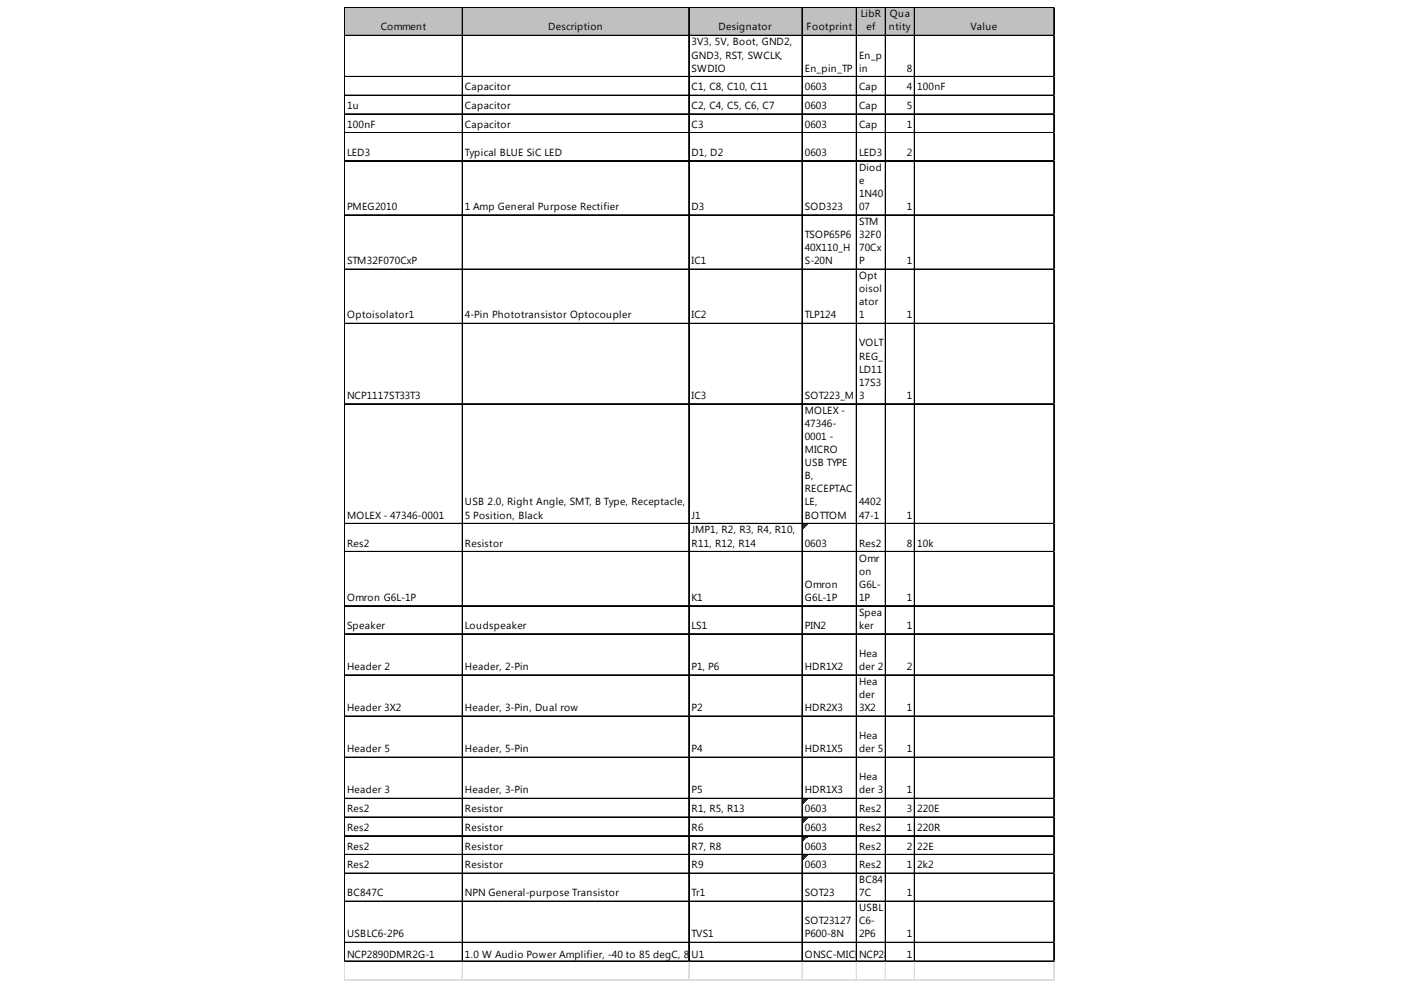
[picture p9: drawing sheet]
<svg xmlns="http://www.w3.org/2000/svg" width="297mm" height="210mm" viewBox="0 0 297 210" stroke-linecap="round" stroke-linejoin="round" font-family="sans-serif">
<defs><g id="words">
<g font-size="2.2">
<text x="182.5" y="3.7">LibR</text>
<text x="188.7" y="3.7">Qua</text>
<text x="80.7" y="6.5">Comment</text>
<text x="116.2" y="6.5">Description</text>
<text x="146.6" y="9.6">3V3, 5V, Boot, GND2,</text>
<text x="152.4" y="6.5">Designator</text>
<text x="171" y="6.5">Footprint</text>
<text x="183.7" y="6.5">ef</text>
<text x="188.5" y="6.5">ntity</text>
<text x="205.7" y="6.5">Value</text>
<text x="146.6" y="12.4">GND3, RST, SWCLK,</text>
<text x="146.6" y="15.2">SWDIO</text>
<text x="170.6" y="15.2">En_pin_TP</text>
<text x="182.1" y="12.4">En_p</text>
<text x="182.1" y="15.2">in</text>
<text x="192.3" y="15.2">8</text>
<text x="73.6" y="23.1">1u</text>
<text x="98.6" y="19.1">Capacitor</text>
<text x="98.6" y="23.1">Capacitor</text>
<text x="146.6" y="19.1">C1, C8, C10, C11</text>
<text x="146.6" y="23.1">C2, C4, C5, C6, C7</text>
<text x="170.6" y="19.1">0603</text>
<text x="170.6" y="23.1">0603</text>
<text x="182.1" y="19.1">Cap</text>
<text x="182.1" y="23.1">Cap</text>
<text x="192.3" y="19.1">4</text>
<text x="192.3" y="23.1">5</text>
<text x="194.4" y="19.1">100nF</text>
<text x="73.6" y="27.1">100nF</text>
<text x="98.6" y="27.1">Capacitor</text>
<text x="146.6" y="27.1">C3</text>
<text x="170.6" y="27.1">0603</text>
<text x="182.1" y="27.1">Cap</text>
<text x="192.3" y="27.1">1</text>
<text x="73.6" y="33">LED3</text>
<text x="98.6" y="33">Typical BLUE SiC LED</text>
<text x="146.6" y="33">D1, D2</text>
<text x="170.6" y="33">0603</text>
<text x="182.1" y="33">LED3</text>
<text x="192.3" y="33">2</text>
<text x="182.1" y="36.2">Diod</text>
<text x="182.1" y="39">e</text>
<text x="182.1" y="41.7">1N40</text>
<text x="73.6" y="44.5">PMEG2010</text>
<text x="98.6" y="44.5">1 Amp General Purpose Rectifier</text>
<text x="146.6" y="44.5">D3</text>
<text x="170.6" y="44.5">SOD323</text>
<text x="182.1" y="44.5">07</text>
<text x="182.1" y="47.7">STM</text>
<text x="192.3" y="44.5">1</text>
<text x="170.6" y="50.5">TSOP65P6</text>
<text x="170.6" y="53.2">40X110_H</text>
<text x="182.1" y="50.5">32F0</text>
<text x="182.1" y="53.2">70Cx</text>
<text x="73.6" y="56">STM32F070CxP</text>
<text x="146.6" y="56">IC1</text>
<text x="170.6" y="56">S-20N</text>
<text x="182.1" y="56">P</text>
<text x="182.1" y="59.2">Opt</text>
<text x="192.3" y="56">1</text>
<text x="182.1" y="62">oisol</text>
<text x="182.1" y="64.7">ator</text>
<text x="73.6" y="67.5">Optoisolator1</text>
<text x="98.6" y="67.5">4-Pin Phototransistor Optocoupler</text>
<text x="146.6" y="67.5">IC2</text>
<text x="170.6" y="67.5">TLP124</text>
<text x="182.1" y="67.5">1</text>
<text x="192.3" y="67.5">1</text>
<text x="182.1" y="73.5">VOLT</text>
<text x="182.1" y="76.2">REG_</text>
<text x="182.1" y="79">LD11</text>
<text x="182.1" y="81.8">17S3</text>
<text x="73.6" y="84.6">NCP1117ST33T3</text>
<text x="146.6" y="84.6">IC3</text>
<text x="170.6" y="84.6">SOT223_M</text>
<text x="170.6" y="87.7">MOLEX -</text>
<text x="182.1" y="84.6">3</text>
<text x="192.3" y="84.6">1</text>
<text x="170.6" y="90.5">47346-</text>
<text x="170.6" y="93.3">0001 -</text>
<text x="170.6" y="96.1">MICRO</text>
<text x="170.6" y="98.8">USB TYPE</text>
<text x="170.6" y="101.6">B,</text>
<text x="98.6" y="107.2">USB 2.0, Right Angle, SMT, B Type, Receptacle,</text>
<text x="170.6" y="104.4">RECEPTAC</text>
<text x="170.6" y="107.2">LE,</text>
<text x="182.1" y="107.2">4402</text>
<text x="73.6" y="109.9">MOLEX - 47346-0001</text>
<text x="98.6" y="109.9">5 Position, Black</text>
<text x="146.6" y="109.9">J1</text>
<text x="146.6" y="113.1">JMP1, R2, R3, R4, R10,</text>
<text x="170.6" y="109.9">BOTTOM</text>
<text x="182.1" y="109.9">47-1</text>
<text x="192.3" y="109.9">1</text>
<text x="73.6" y="115.9">Res2</text>
<text x="98.6" y="115.9">Resistor</text>
<text x="146.6" y="115.9">R11, R12, R14</text>
<text x="170.6" y="115.9">0603</text>
<text x="182.1" y="115.9">Res2</text>
<text x="182.1" y="119.1">Omr</text>
<text x="192.3" y="115.9">8</text>
<text x="194.4" y="115.9">10k</text>
<text x="170.6" y="124.6">Omron</text>
<text x="182.1" y="121.8">on</text>
<text x="182.1" y="124.6">G6L-</text>
<text x="73.6" y="127.4">Omron G6L-1P</text>
<text x="146.6" y="127.4">K1</text>
<text x="170.6" y="127.4">G6L-1P</text>
<text x="182.1" y="127.4">1P</text>
<text x="182.1" y="130.6">Spea</text>
<text x="192.3" y="127.4">1</text>
<text x="73.6" y="133.3">Speaker</text>
<text x="98.6" y="133.3">Loudspeaker</text>
<text x="146.6" y="133.3">LS1</text>
<text x="170.6" y="133.3">PIN2</text>
<text x="182.1" y="133.3">ker</text>
<text x="192.3" y="133.3">1</text>
<text x="73.6" y="142.1">Header 2</text>
<text x="98.6" y="142.1">Header, 2-Pin</text>
<text x="146.6" y="142.1">P1, P6</text>
<text x="170.6" y="142.1">HDR1X2</text>
<text x="182.1" y="139.3">Hea</text>
<text x="182.1" y="142.1">der 2</text>
<text x="192.3" y="142.1">2</text>
<text x="182.1" y="145.2">Hea</text>
<text x="182.1" y="148">der</text>
<text x="73.6" y="150.8">Header 3X2</text>
<text x="98.6" y="150.8">Header, 3-Pin, Dual row</text>
<text x="146.6" y="150.8">P2</text>
<text x="170.6" y="150.8">HDR2X3</text>
<text x="182.1" y="150.8">3X2</text>
<text x="192.3" y="150.8">1</text>
<text x="73.6" y="159.5">Header 5</text>
<text x="98.6" y="159.5">Header, 5-Pin</text>
<text x="146.6" y="159.5">P4</text>
<text x="170.6" y="159.5">HDR1X5</text>
<text x="182.1" y="156.7">Hea</text>
<text x="182.1" y="159.5">der 5</text>
<text x="192.3" y="159.5">1</text>
<text x="182.1" y="165.4">Hea</text>
<text x="73.6" y="168.2">Header 3</text>
<text x="73.6" y="172.2">Res2</text>
<text x="98.6" y="168.2">Header, 3-Pin</text>
<text x="98.6" y="172.2">Resistor</text>
<text x="146.6" y="168.2">P5</text>
<text x="146.6" y="172.2">R1, R5, R13</text>
<text x="170.6" y="168.2">HDR1X3</text>
<text x="170.6" y="172.2">0603</text>
<text x="182.1" y="168.2">der 3</text>
<text x="182.1" y="172.2">Res2</text>
<text x="192.3" y="168.2">1</text>
<text x="192.3" y="172.2">3</text>
<text x="194.4" y="172.2">220E</text>
<text x="73.6" y="176.2">Res2</text>
<text x="98.6" y="176.2">Resistor</text>
<text x="146.6" y="176.2">R6</text>
<text x="170.6" y="176.2">0603</text>
<text x="182.1" y="176.2">Res2</text>
<text x="192.3" y="176.2">1</text>
<text x="194.4" y="176.2">220R</text>
<text x="73.6" y="180.1">Res2</text>
<text x="73.6" y="184.1">Res2</text>
<text x="98.6" y="180.1">Resistor</text>
<text x="98.6" y="184.1">Resistor</text>
<text x="146.6" y="180.1">R7, R8</text>
<text x="146.6" y="184.1">R9</text>
<text x="170.6" y="180.1">0603</text>
<text x="170.6" y="184.1">0603</text>
<text x="182.1" y="180.1">Res2</text>
<text x="182.1" y="184.1">Res2</text>
<text x="192.3" y="180.1">2</text>
<text x="192.3" y="184.1">1</text>
<text x="194.4" y="180.1">22E</text>
<text x="194.4" y="184.1">2k2</text>
<text x="73.6" y="190">BC847C</text>
<text x="98.6" y="190">NPN General-purpose Transistor</text>
<text x="146.6" y="190">Tr1</text>
<text x="170.6" y="190">SOT23</text>
<text x="182.1" y="187.3">BC84</text>
<text x="182.1" y="190">7C</text>
<text x="192.3" y="190">1</text>
<text x="170.6" y="196">SOT23127</text>
<text x="182.1" y="193.2">USBL</text>
<text x="182.1" y="196">C6-</text>
<text x="73.6" y="198.8">USBLC6-2P6</text>
<text x="73.6" y="203.1">NCP2890DMR2G-1</text>
<text x="98.6" y="203.1">1.0 W Audio Power Amplifier, -40 to 85 degC, 8-U1</text>
<text x="146.6" y="198.8">TVS1</text>
<text x="147" y="203.1">Pin MICRO, Pb-Free, Ta</text>
<text x="170.2" y="203.1">pOeNaSnCd-MICRNCP2890D102_H_V</text>
<text x="170.6" y="198.8">P600-8N</text>
<text x="177.9" y="203.1">Ree</text>
<text x="181.7" y="203.1">l</text>
<text x="182.1" y="198.8">2P6</text>
<text x="182.7" y="203.1">O-8-846A-M</text>
<text x="192.3" y="198.8">1</text>
</g>
</g></defs>
<path d="M73.1 1.7h150.5v6h-150.5z" fill="#c0c0c0"/>
<path d="M170.2 111.2h1" fill="none" stroke="#008000" stroke-width=".21"/>
<path d="M170.2 111.2h1v.2h-1z" fill="#008000"/>
<path d="M170.2 111.4h.8" fill="none" stroke="#008000" stroke-width=".21"/>
<path d="M170.2 111.4h.8v.2h-.8z" fill="#008000"/>
<path d="M170.2 111.6h.6" fill="none" stroke="#008000" stroke-width=".21"/>
<path d="M170.2 111.6h.6v.2h-.6z" fill="#008000"/>
<path d="M170.2 111.8h.4" fill="none" stroke="#008000" stroke-width=".21"/>
<path d="M170.2 111.8h.4v.1h-.4z" fill="#008000"/>
<path d="M170.2 111.9h.2" fill="none" stroke="#008000" stroke-width=".21"/>
<path d="M170.2 111.9h.2v.2h-.2z" fill="#008000"/>
<path d="M170.2 169.4h1" fill="none" stroke="#008000" stroke-width=".21"/>
<path d="M170.2 169.4h1v.2h-1z" fill="#008000"/>
<path d="M170.2 169.6h.8" fill="none" stroke="#008000" stroke-width=".21"/>
<path d="M170.2 169.6h.8v.2h-.8z" fill="#008000"/>
<path d="M170.2 169.8h.6" fill="none" stroke="#008000" stroke-width=".21"/>
<path d="M170.2 169.8h.6v.2h-.6z" fill="#008000"/>
<path d="M170.2 170h.4" fill="none" stroke="#008000" stroke-width=".21"/>
<path d="M170.2 170h.4v.2h-.4z" fill="#008000"/>
<path d="M170.2 170.2h.2" fill="none" stroke="#008000" stroke-width=".21"/>
<path d="M170.2 170.2h.2v.2h-.2z" fill="#008000"/>
<path d="M170.2 173.4h1" fill="none" stroke="#008000" stroke-width=".21"/>
<path d="M170.2 173.4h1v.2h-1z" fill="#008000"/>
<path d="M170.2 173.6h.8" fill="none" stroke="#008000" stroke-width=".21"/>
<path d="M170.2 173.6h.8v.2h-.8z" fill="#008000"/>
<path d="M170.2 173.8h.6" fill="none" stroke="#008000" stroke-width=".21"/>
<path d="M170.2 173.8h.6v.2h-.6z" fill="#008000"/>
<path d="M170.2 174h.4" fill="none" stroke="#008000" stroke-width=".21"/>
<path d="M170.2 174h.4v.2h-.4z" fill="#008000"/>
<path d="M170.2 174.2h.2" fill="none" stroke="#008000" stroke-width=".21"/>
<path d="M170.2 174.2h.2v.2h-.2z" fill="#008000"/>
<path d="M170.2 177.4h1" fill="none" stroke="#008000" stroke-width=".21"/>
<path d="M170.2 177.4h1v.2h-1z" fill="#008000"/>
<path d="M170.2 177.6h.8" fill="none" stroke="#008000" stroke-width=".21"/>
<path d="M170.2 177.6h.8v.2h-.8z" fill="#008000"/>
<path d="M170.2 177.8h.6" fill="none" stroke="#008000" stroke-width=".21"/>
<path d="M170.2 177.8h.6v.2h-.6z" fill="#008000"/>
<path d="M170.2 178h.4" fill="none" stroke="#008000" stroke-width=".21"/>
<path d="M170.2 178h.4v.2h-.4z" fill="#008000"/>
<path d="M170.2 178.2h.2" fill="none" stroke="#008000" stroke-width=".21"/>
<path d="M170.2 178.2h.2v.2h-.2z" fill="#008000"/>
<path d="M170.2 181.3h1" fill="none" stroke="#008000" stroke-width=".21"/>
<path d="M170.2 181.3h1v.2h-1z" fill="#008000"/>
<path d="M170.2 181.5h.8" fill="none" stroke="#008000" stroke-width=".21"/>
<path d="M170.2 181.5h.8v.2h-.8z" fill="#008000"/>
<path d="M170.2 181.7h.6" fill="none" stroke="#008000" stroke-width=".21"/>
<path d="M170.2 181.7h.6v.2h-.6z" fill="#008000"/>
<path d="M170.2 181.9h.4" fill="none" stroke="#008000" stroke-width=".21"/>
<path d="M170.2 181.9h.4v.2h-.4z" fill="#008000"/>
<path d="M170.2 182.1h.2" fill="none" stroke="#008000" stroke-width=".21"/>
<path d="M170.2 182.1h.2v.2h-.2z" fill="#008000"/>
<g fill="none" stroke="#000" stroke-width=".21">
<path d="M73 1.5v202.4M73.1 1.5v202.4M73.2 1.5h150.4M73.2 1.6h150.4M73.2 7.5h150.4M73.2 7.6h150.4M73.2 16.2h150.4M73.2 16.3h150.4M98 1.7v202.2M98.1 1.7v202.2M146 1.7v202.2M146.1 1.7v202.2"/>
<path d="M170 1.7v202.2M170.1 1.7v202.2M181.5 1.7v202.2M181.6 1.7v202.2M187.7 1.7v202.2M187.8 1.7v202.2M193.8 1.7v202.2M193.9 1.7v202.2M223.4 1.7v202.2M223.5 1.7v202.2M73.2 20.2h150.4M73.2 20.3h150.4"/>
<path d="M73.2 24.1h150.4M73.2 24.2h150.4M73.2 28.1h150.4M73.2 28.2h150.4M73.2 34h150.4M73.2 34.1h150.4M73.2 45.5h150.4M73.2 45.6h150.4M73.2 57h150.4M73.2 57.1h150.4M73.2 68.5h150.4M73.2 68.6h150.4"/>
<path d="M73.2 85.6h150.4M73.2 85.7h150.4M73.2 111h150.4M73.2 111.1h150.4M73.2 116.9h150.4M73.2 117h150.4M73.2 128.4h150.4M73.2 128.5h150.4M73.2 134.4h150.4M73.2 143.1h150.4M73.2 143.2h150.4M73.2 151.8h150.4"/>
<path d="M73.2 151.9h150.4M73.2 160.5h150.4M73.2 160.6h150.4M73.2 169.2h150.4M73.2 169.3h150.4M73.2 173.2h150.4M73.2 173.3h150.4M73.2 177.2h150.4M73.2 177.3h150.4M73.2 181.1h150.4M73.2 181.2h150.4M73.2 185.1h150.4"/>
<path d="M73.2 185.2h150.4M73.2 191h150.4M73.2 191.1h150.4M73.2 199.8h150.4M73.2 199.9h150.4M73.2 203.7h150.4M73.2 203.8h150.4"/>
</g>
<g fill="none" stroke="#dadcdd" stroke-width=".21">
<path d="M223.6 1.5h.1M73 203.9v4M73.1 203.9v4M98 203.9v4M98.1 203.9v4M146 203.9v4M146.1 203.9v4M170 203.9v4M170.1 203.9v4M181.5 203.9v4M181.6 203.9v4M187.7 203.9v4"/>
<path d="M187.8 203.9v4M193.8 203.9v4M193.9 203.9v4M223.4 203.9v4M223.5 203.9v4"/>
</g>
<path d="M223.6 1.5l.1 .2z" fill="#dadcdd"/>
<path d="M223.6 7.5h.1" fill="none" stroke="#dadcdd" stroke-width=".21"/>
<path d="M223.6 7.5l.1 .2z" fill="#dadcdd"/>
<path d="M223.6 16.2h.1" fill="none" stroke="#dadcdd" stroke-width=".21"/>
<path d="M223.6 16.2l.1 .2z" fill="#dadcdd"/>
<path d="M223.6 20.2h.1" fill="none" stroke="#dadcdd" stroke-width=".21"/>
<path d="M223.6 20.2l.1 .2z" fill="#dadcdd"/>
<path d="M223.6 24.1h.1" fill="none" stroke="#dadcdd" stroke-width=".21"/>
<path d="M223.6 24.1l.1 .2z" fill="#dadcdd"/>
<path d="M223.6 28.1h.1" fill="none" stroke="#dadcdd" stroke-width=".21"/>
<path d="M223.6 28.1l.1 .2z" fill="#dadcdd"/>
<path d="M223.6 34h.1" fill="none" stroke="#dadcdd" stroke-width=".21"/>
<path d="M223.6 34l.1 .2z" fill="#dadcdd"/>
<path d="M223.6 45.5h.1" fill="none" stroke="#dadcdd" stroke-width=".21"/>
<path d="M223.6 45.5l.1 .2z" fill="#dadcdd"/>
<path d="M223.6 57h.1" fill="none" stroke="#dadcdd" stroke-width=".21"/>
<path d="M223.6 57l.1 .2z" fill="#dadcdd"/>
<path d="M223.6 68.5h.1" fill="none" stroke="#dadcdd" stroke-width=".21"/>
<path d="M223.6 68.5l.1 .2z" fill="#dadcdd"/>
<path d="M223.6 85.6h.1" fill="none" stroke="#dadcdd" stroke-width=".21"/>
<path d="M223.6 85.6l.1 .2z" fill="#dadcdd"/>
<path d="M223.6 111h.1" fill="none" stroke="#dadcdd" stroke-width=".21"/>
<path d="M223.6 111l.1 .2z" fill="#dadcdd"/>
<path d="M223.6 116.9h.1" fill="none" stroke="#dadcdd" stroke-width=".21"/>
<path d="M223.6 116.9l.1 .2z" fill="#dadcdd"/>
<path d="M223.6 128.4h.1" fill="none" stroke="#dadcdd" stroke-width=".21"/>
<path d="M223.6 128.4l.1 .2z" fill="#dadcdd"/>
<path d="M223.6 134.4h.1" fill="none" stroke="#dadcdd" stroke-width=".21"/>
<path d="M223.6 134.4l.1 .1z" fill="#dadcdd"/>
<path d="M223.6 143.1h.1" fill="none" stroke="#dadcdd" stroke-width=".21"/>
<path d="M223.6 143.1l.1 .2z" fill="#dadcdd"/>
<path d="M223.6 151.8h.1" fill="none" stroke="#dadcdd" stroke-width=".21"/>
<path d="M223.6 151.8l.1 .2z" fill="#dadcdd"/>
<path d="M223.6 160.5h.1" fill="none" stroke="#dadcdd" stroke-width=".21"/>
<path d="M223.6 160.5l.1 .2z" fill="#dadcdd"/>
<path d="M223.6 169.2h.1" fill="none" stroke="#dadcdd" stroke-width=".21"/>
<path d="M223.6 169.2l.1 .2z" fill="#dadcdd"/>
<path d="M223.6 173.2h.1" fill="none" stroke="#dadcdd" stroke-width=".21"/>
<path d="M223.6 173.2l.1 .2z" fill="#dadcdd"/>
<path d="M223.6 177.2h.1" fill="none" stroke="#dadcdd" stroke-width=".21"/>
<path d="M223.6 177.2l.1 .2z" fill="#dadcdd"/>
<path d="M223.6 181.1h.1" fill="none" stroke="#dadcdd" stroke-width=".21"/>
<path d="M223.6 181.1l.1 .2z" fill="#dadcdd"/>
<path d="M223.6 185.1h.1" fill="none" stroke="#dadcdd" stroke-width=".21"/>
<path d="M223.6 185.1l.1 .2z" fill="#dadcdd"/>
<path d="M223.6 191h.1" fill="none" stroke="#dadcdd" stroke-width=".21"/>
<path d="M223.6 191l.1 .2z" fill="#dadcdd"/>
<path d="M223.6 199.8h.1" fill="none" stroke="#dadcdd" stroke-width=".21"/>
<path d="M223.6 199.8l.1 .2z" fill="#dadcdd"/>
<path d="M223.6 203.7h.1" fill="none" stroke="#dadcdd" stroke-width=".21"/>
<path d="M223.6 203.7l.1 .2z" fill="#dadcdd"/>
<path d="M73 207.7h150.7M73 207.8h150.7" fill="none" stroke="#dadcdd" stroke-width=".21"/>
<use href="#words"/>
</svg>
